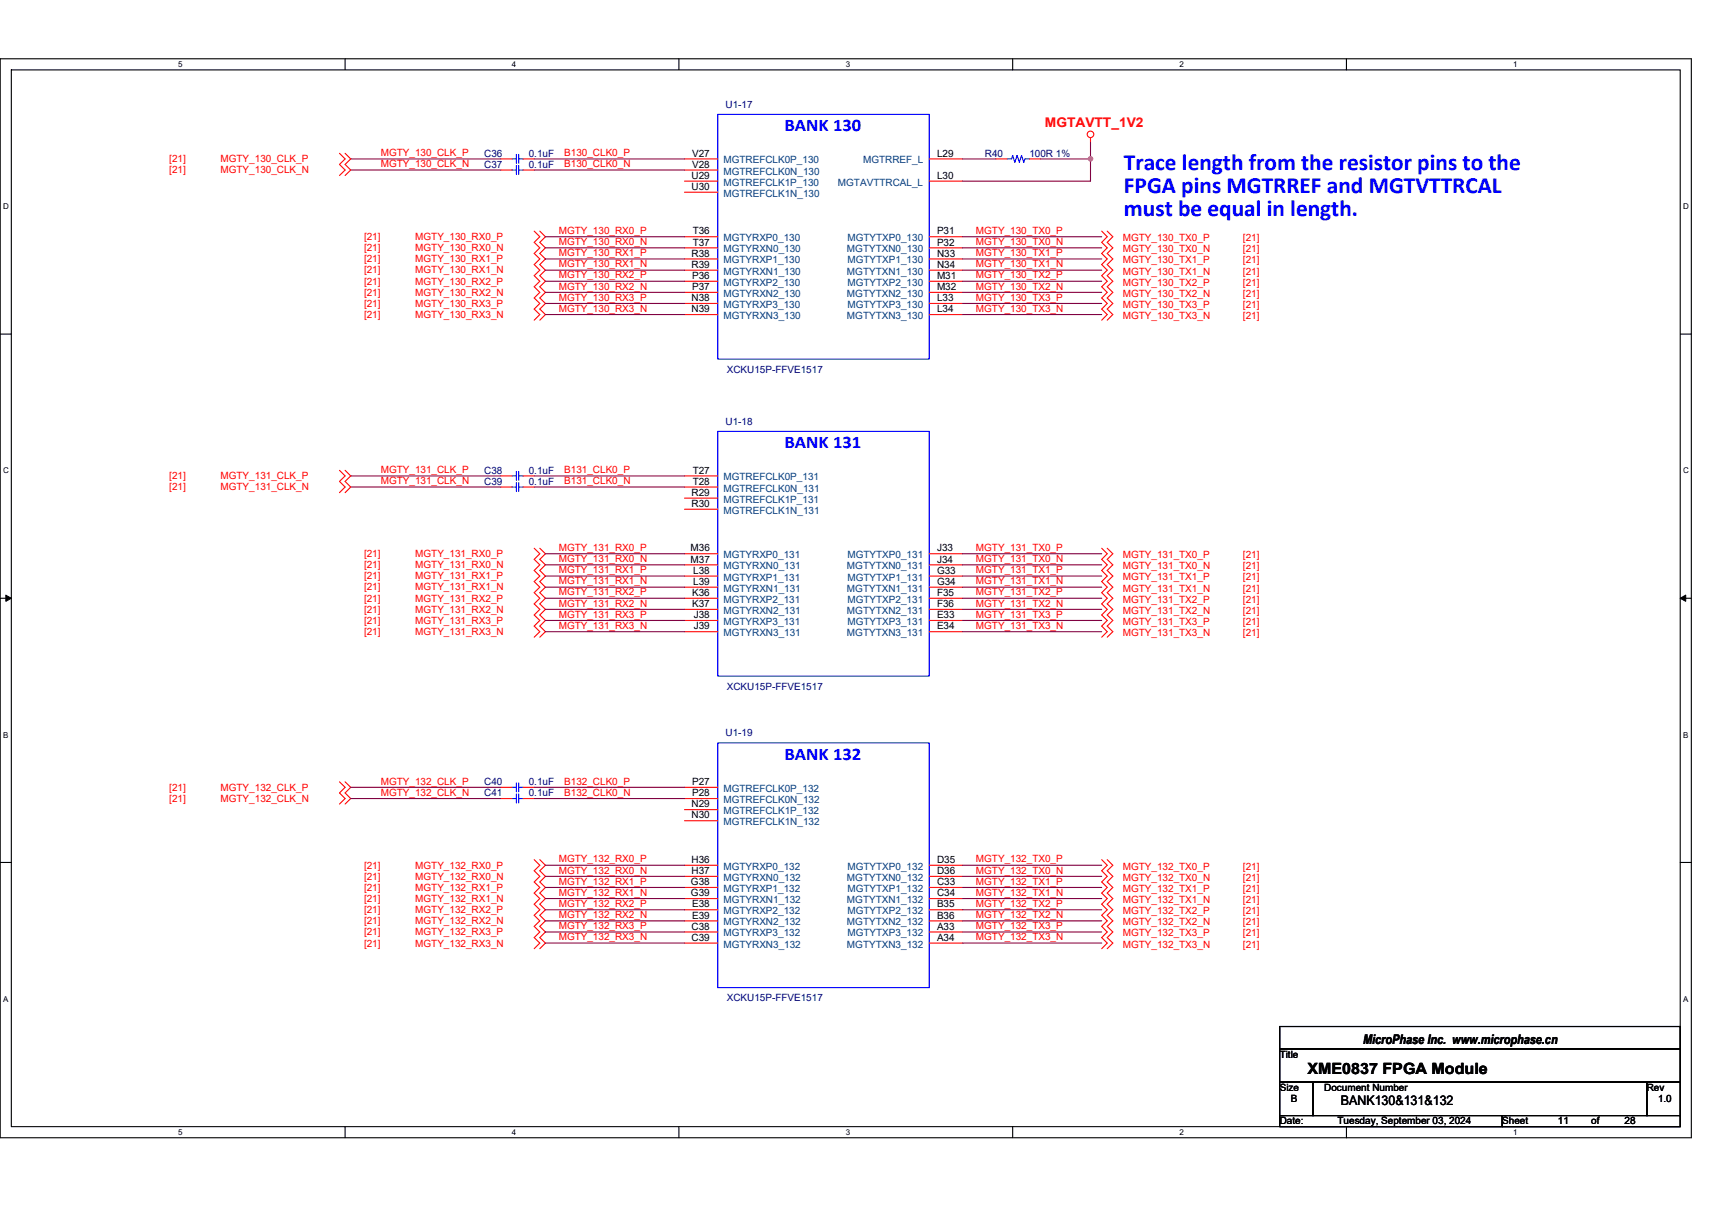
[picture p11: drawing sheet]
<svg xmlns="http://www.w3.org/2000/svg" width="297mm" height="210mm" viewBox="0 0 297 210" stroke-linecap="round" stroke-linejoin="round" font-family="sans-serif">
<defs><g id="words">
<g font-size="4" fill="#00f">
<text x="195" y="29.5">Trace length from the resistor pins to the</text>
<text x="195" y="33.5">FPGA pins MGTRREF and MGTVTTRCAL</text>
<text x="195" y="37.6">must be equal in length.</text>
</g>
<g font-size="3.1" fill="#00f">
<text x="136.1" y="22.8">BANK 130</text>
<text x="136.1" y="77.8">BANK 131</text>
<text x="136.1" y="131.8">BANK 132</text>
</g>
<text font-size="2.7" x="226.9" y="186.4">XME0837 FPGA Module</text>
<text font-size="2.3" fill="#f00" x="181.3" y="22">MGTAVTT_1V2</text>
<g font-size="2.3">
<text x="236.5" y="181.1">MicroPhase Inc. www.microphase.cn</text>
<text x="232.6" y="191.8">BANK130&amp;131&amp;132</text>
</g>
<g font-size="1.7" fill="#000080">
<text x="125.9" y="18.7">U1-17</text>
<text x="84" y="29.1">C37</text>
<text x="84" y="27.2">C36</text>
<text x="91.7" y="29.1">0.1uF</text>
<text x="91.7" y="27.2">0.1uF</text>
<text x="170.9" y="27.2">R40</text>
<text x="178.6" y="27.2">100R 1%</text>
<text x="126.1" y="64.6">XCKU15P-FFVE1517</text>
<text x="125.9" y="73.7">U1-18</text>
<text x="84" y="82.2">C38</text>
<text x="91.7" y="82.2">0.1uF</text>
<text x="84" y="84.1">C39</text>
<text x="91.7" y="84.1">0.1uF</text>
<text x="126.1" y="119.7">XCKU15P-FFVE1517</text>
<text x="125.9" y="127.8">U1-19</text>
<text x="84" y="136.2">C40</text>
<text x="91.7" y="136.2">0.1uF</text>
<text x="84" y="138.2">C41</text>
<text x="91.7" y="138.2">0.1uF</text>
<text x="126.1" y="173.7">XCKU15P-FFVE1517</text>
</g>
<g font-size="1.7" fill="#f00">
<text x="29.4" y="28.2">[21]</text>
<text x="38.3" y="28.2">MGTY_130_CLK_P</text>
<text x="66.1" y="27.1">MGTY_130_CLK_P</text>
<text x="66.1" y="29">MGTY_130_CLK_N</text>
<text x="97.9" y="27.1">B130_CLK0_P</text>
<text x="97.9" y="29">B130_CLK0_N</text>
<text x="29.4" y="30.1">[21]</text>
<text x="38.3" y="30.1">MGTY_130_CLK_N</text>
<text x="63.2" y="41.7">[21]</text>
<text x="72" y="41.7">MGTY_130_RX0_P</text>
<text x="96.9" y="40.6">MGTY_130_RX0_P</text>
<text x="169.3" y="40.6">MGTY_130_TX0_P</text>
<text x="194.8" y="41.9">MGTY_130_TX0_P</text>
<text x="215.7" y="41.9">[21]</text>
<text x="63.2" y="43.6">[21]</text>
<text x="63.2" y="45.5">[21]</text>
<text x="63.2" y="47.5">[21]</text>
<text x="72" y="43.6">MGTY_130_RX0_N</text>
<text x="72" y="45.5">MGTY_130_RX1_P</text>
<text x="72" y="47.5">MGTY_130_RX1_N</text>
<text x="96.9" y="42.5">MGTY_130_RX0_N</text>
<text x="96.9" y="44.4">MGTY_130_RX1_P</text>
<text x="96.9" y="46.4">MGTY_130_RX1_N</text>
<text x="169.3" y="42.5">MGTY_130_TX0_N</text>
<text x="169.3" y="44.4">MGTY_130_TX1_P</text>
<text x="169.3" y="46.4">MGTY_130_TX1_N</text>
<text x="194.8" y="43.8">MGTY_130_TX0_N</text>
<text x="194.8" y="45.7">MGTY_130_TX1_P</text>
<text x="194.8" y="47.6">MGTY_130_TX1_N</text>
<text x="215.7" y="43.8">[21]</text>
<text x="215.7" y="47.6">[21]</text>
<text x="215.7" y="45.7">[21]</text>
<text x="63.2" y="49.4">[21]</text>
<text x="63.2" y="51.3">[21]</text>
<text x="63.2" y="53.3">[21]</text>
<text x="72" y="49.4">MGTY_130_RX2_P</text>
<text x="72" y="51.3">MGTY_130_RX2_N</text>
<text x="72" y="53.3">MGTY_130_RX3_P</text>
<text x="96.9" y="48.3">MGTY_130_RX2_P</text>
<text x="96.9" y="50.2">MGTY_130_RX2_N</text>
<text x="96.9" y="52.2">MGTY_130_RX3_P</text>
<text x="169.3" y="48.3">MGTY_130_TX2_P</text>
<text x="169.3" y="50.2">MGTY_130_TX2_N</text>
<text x="169.3" y="52.2">MGTY_130_TX3_P</text>
<text x="194.8" y="49.6">MGTY_130_TX2_P</text>
<text x="194.8" y="51.5">MGTY_130_TX2_N</text>
<text x="194.8" y="53.4">MGTY_130_TX3_P</text>
<text x="215.7" y="51.5">[21]</text>
<text x="215.7" y="49.6">[21]</text>
<text x="215.7" y="53.4">[21]</text>
<text x="63.2" y="55.2">[21]</text>
<text x="72" y="55.2">MGTY_130_RX3_N</text>
<text x="96.9" y="54.1">MGTY_130_RX3_N</text>
<text x="169.3" y="54.1">MGTY_130_TX3_N</text>
<text x="194.8" y="55.4">MGTY_130_TX3_N</text>
<text x="215.7" y="55.4">[21]</text>
<text x="29.4" y="83.2">[21]</text>
<text x="38.3" y="83.2">MGTY_131_CLK_P</text>
<text x="66.1" y="82.1">MGTY_131_CLK_P</text>
<text x="97.9" y="82.1">B131_CLK0_P</text>
<text x="29.4" y="85.1">[21]</text>
<text x="38.3" y="85.1">MGTY_131_CLK_N</text>
<text x="66.1" y="84">MGTY_131_CLK_N</text>
<text x="97.9" y="84">B131_CLK0_N</text>
<text x="96.9" y="95.6">MGTY_131_RX0_P</text>
<text x="169.3" y="95.6">MGTY_131_TX0_P</text>
<text x="63.2" y="96.7">[21]</text>
<text x="63.2" y="98.6">[21]</text>
<text x="63.2" y="100.5">[21]</text>
<text x="72" y="96.7">MGTY_131_RX0_P</text>
<text x="72" y="98.6">MGTY_131_RX0_N</text>
<text x="72" y="100.5">MGTY_131_RX1_P</text>
<text x="96.9" y="97.5">MGTY_131_RX0_N</text>
<text x="96.9" y="99.5">MGTY_131_RX1_P</text>
<text x="96.9" y="101.4">MGTY_131_RX1_N</text>
<text x="169.3" y="97.5">MGTY_131_TX0_N</text>
<text x="169.3" y="99.5">MGTY_131_TX1_P</text>
<text x="169.3" y="101.4">MGTY_131_TX1_N</text>
<text x="194.8" y="96.9">MGTY_131_TX0_P</text>
<text x="194.8" y="98.8">MGTY_131_TX0_N</text>
<text x="194.8" y="100.7">MGTY_131_TX1_P</text>
<text x="215.7" y="98.8">[21]</text>
<text x="215.7" y="96.9">[21]</text>
<text x="215.7" y="100.7">[21]</text>
<text x="63.2" y="102.5">[21]</text>
<text x="63.2" y="104.4">[21]</text>
<text x="63.2" y="106.3">[21]</text>
<text x="72" y="102.5">MGTY_131_RX1_N</text>
<text x="72" y="104.4">MGTY_131_RX2_P</text>
<text x="72" y="106.3">MGTY_131_RX2_N</text>
<text x="96.9" y="103.3">MGTY_131_RX2_P</text>
<text x="96.9" y="105.3">MGTY_131_RX2_N</text>
<text x="96.9" y="107.2">MGTY_131_RX3_P</text>
<text x="169.3" y="103.3">MGTY_131_TX2_P</text>
<text x="169.3" y="105.3">MGTY_131_TX2_N</text>
<text x="169.3" y="107.2">MGTY_131_TX3_P</text>
<text x="194.8" y="102.7">MGTY_131_TX1_N</text>
<text x="194.8" y="104.6">MGTY_131_TX2_P</text>
<text x="194.8" y="106.5">MGTY_131_TX2_N</text>
<text x="215.7" y="102.7">[21]</text>
<text x="215.7" y="106.5">[21]</text>
<text x="215.7" y="104.6">[21]</text>
<text x="63.2" y="108.3">[21]</text>
<text x="63.2" y="110.2">[21]</text>
<text x="72" y="108.3">MGTY_131_RX3_P</text>
<text x="72" y="110.2">MGTY_131_RX3_N</text>
<text x="96.9" y="109.1">MGTY_131_RX3_N</text>
<text x="169.3" y="109.1">MGTY_131_TX3_N</text>
<text x="194.8" y="108.5">MGTY_131_TX3_P</text>
<text x="194.8" y="110.4">MGTY_131_TX3_N</text>
<text x="215.7" y="110.4">[21]</text>
<text x="215.7" y="108.5">[21]</text>
<text x="29.4" y="137.2">[21]</text>
<text x="38.3" y="137.2">MGTY_132_CLK_P</text>
<text x="66.1" y="136.1">MGTY_132_CLK_P</text>
<text x="97.9" y="136.1">B132_CLK0_P</text>
<text x="29.4" y="139.1">[21]</text>
<text x="38.3" y="139.1">MGTY_132_CLK_N</text>
<text x="66.1" y="138.1">MGTY_132_CLK_N</text>
<text x="97.9" y="138.1">B132_CLK0_N</text>
<text x="96.9" y="149.7">MGTY_132_RX0_P</text>
<text x="169.3" y="149.7">MGTY_132_TX0_P</text>
<text x="63.2" y="150.7">[21]</text>
<text x="63.2" y="152.7">[21]</text>
<text x="63.2" y="154.6">[21]</text>
<text x="72" y="150.7">MGTY_132_RX0_P</text>
<text x="72" y="152.7">MGTY_132_RX0_N</text>
<text x="72" y="154.6">MGTY_132_RX1_P</text>
<text x="96.9" y="151.6">MGTY_132_RX0_N</text>
<text x="96.9" y="153.5">MGTY_132_RX1_P</text>
<text x="96.9" y="155.4">MGTY_132_RX1_N</text>
<text x="169.3" y="151.6">MGTY_132_TX0_N</text>
<text x="169.3" y="153.5">MGTY_132_TX1_P</text>
<text x="169.3" y="155.4">MGTY_132_TX1_N</text>
<text x="194.8" y="150.9">MGTY_132_TX0_P</text>
<text x="194.8" y="152.9">MGTY_132_TX0_N</text>
<text x="194.8" y="154.8">MGTY_132_TX1_P</text>
<text x="215.7" y="152.9">[21]</text>
<text x="215.7" y="150.9">[21]</text>
<text x="215.7" y="154.8">[21]</text>
<text x="63.2" y="156.5">[21]</text>
<text x="63.2" y="158.5">[21]</text>
<text x="63.2" y="160.4">[21]</text>
<text x="72" y="156.5">MGTY_132_RX1_N</text>
<text x="72" y="158.5">MGTY_132_RX2_P</text>
<text x="72" y="160.4">MGTY_132_RX2_N</text>
<text x="96.9" y="157.4">MGTY_132_RX2_P</text>
<text x="96.9" y="159.3">MGTY_132_RX2_N</text>
<text x="96.9" y="161.2">MGTY_132_RX3_P</text>
<text x="169.3" y="157.4">MGTY_132_TX2_P</text>
<text x="169.3" y="159.3">MGTY_132_TX2_N</text>
<text x="169.3" y="161.2">MGTY_132_TX3_P</text>
<text x="194.8" y="156.7">MGTY_132_TX1_N</text>
<text x="194.8" y="158.6">MGTY_132_TX2_P</text>
<text x="194.8" y="160.6">MGTY_132_TX2_N</text>
<text x="215.7" y="156.7">[21]</text>
<text x="215.7" y="160.6">[21]</text>
<text x="215.7" y="158.6">[21]</text>
<text x="63.2" y="162.3">[21]</text>
<text x="63.2" y="164.3">[21]</text>
<text x="72" y="162.3">MGTY_132_RX3_P</text>
<text x="72" y="164.3">MGTY_132_RX3_N</text>
<text x="96.9" y="163.2">MGTY_132_RX3_N</text>
<text x="169.3" y="163.2">MGTY_132_TX3_N</text>
<text x="194.8" y="162.5">MGTY_132_TX3_P</text>
<text x="194.8" y="164.4">MGTY_132_TX3_N</text>
<text x="215.7" y="164.4">[21]</text>
<text x="215.7" y="162.5">[21]</text>
</g>
<g font-size="1.7">
<text x="120.1" y="27.2">V27</text>
<text x="120.1" y="29.1">V28</text>
<text x="162.6" y="27.2">L29</text>
<text x="120" y="31">U29</text>
<text x="120" y="33">U30</text>
<text x="162.6" y="31">L30</text>
<text x="120.2" y="40.7">T36</text>
<text x="162.6" y="40.7">P31</text>
<text x="120" y="44.5">R38</text>
<text x="120" y="46.5">R39</text>
<text x="120.2" y="42.6">T37</text>
<text x="162.6" y="46.5">N34</text>
<text x="162.6" y="42.6">P32</text>
<text x="162.6" y="44.5">N33</text>
<text x="120" y="52.3">N38</text>
<text x="120.1" y="48.4">P36</text>
<text x="120.1" y="50.3">P37</text>
<text x="162.6" y="50.3">M32</text>
<text x="162.6" y="52.3">L33</text>
<text x="162.6" y="48.4">M31</text>
<text x="120" y="54.2">N39</text>
<text x="162.6" y="54.2">L34</text>
<text x="120.2" y="82.2">T27</text>
<text x="120" y="86">R29</text>
<text x="120" y="88">R30</text>
<text x="120.2" y="84.1">T28</text>
<text x="119.8" y="95.7">M36</text>
<text x="162.6" y="95.7">J33</text>
<text x="119.8" y="97.6">M37</text>
<text x="120.3" y="99.6">L38</text>
<text x="120.3" y="101.5">L39</text>
<text x="162.6" y="101.5">G34</text>
<text x="162.6" y="97.6">J34</text>
<text x="162.6" y="99.6">G33</text>
<text x="120.1" y="103.4">K36</text>
<text x="120.1" y="105.3">K37</text>
<text x="120.4" y="107.3">J38</text>
<text x="162.6" y="105.3">F36</text>
<text x="162.6" y="107.3">E33</text>
<text x="162.6" y="103.4">F35</text>
<text x="120.4" y="109.2">J39</text>
<text x="162.6" y="109.2">E34</text>
<text x="120.1" y="136.2">P27</text>
<text x="120" y="140.1">N29</text>
<text x="120" y="142">N30</text>
<text x="120.1" y="138.2">P28</text>
<text x="120" y="149.8">H36</text>
<text x="162.6" y="149.8">D35</text>
<text x="119.9" y="153.6">G38</text>
<text x="119.9" y="155.5">G39</text>
<text x="120" y="151.7">H37</text>
<text x="162.6" y="155.5">C34</text>
<text x="162.6" y="151.7">D36</text>
<text x="162.6" y="153.6">C33</text>
<text x="120" y="161.3">C38</text>
<text x="120.1" y="157.5">E38</text>
<text x="120.1" y="159.4">E39</text>
<text x="162.6" y="159.4">B36</text>
<text x="162.6" y="161.3">A33</text>
<text x="162.6" y="157.5">B35</text>
<text x="120" y="163.3">C39</text>
<text x="162.6" y="163.3">A34</text>
<text x="222" y="183.6">Title</text>
<text x="222" y="189.3">Size</text>
<text x="224" y="191.3">B</text>
<text x="229.8" y="189.3">Document Number</text>
<text x="285.7" y="189.3">Rev</text>
<text x="287.7" y="191.3">1.0</text>
<text x="222" y="195.1">Date:</text>
<text x="232.1" y="195.1">Tuesday, September 03, 2024</text>
<text x="260.6" y="195.1">Sheet</text>
<text x="270.3" y="195.1">11</text>
<text x="276.1" y="195.1">of</text>
<text x="281.9" y="195.1">28</text>
</g>
<g font-size="1.7" fill="#004080">
<text x="125.5" y="28.4">MGTREFCLK0P_130</text>
<text x="149.8" y="28.4">MGTRREF_L</text>
<text x="125.5" y="32.2">MGTREFCLK1P_130</text>
<text x="125.5" y="34.1">MGTREFCLK1N_130</text>
<text x="125.5" y="30.3">MGTREFCLK0N_130</text>
<text x="145.4" y="32.2">MGTAVTTRCAL_L</text>
<text x="125.5" y="41.9">MGTYRXP0_130</text>
<text x="147" y="41.9">MGTYTXP0_130</text>
<text x="125.5" y="45.7">MGTYRXP1_130</text>
<text x="125.5" y="47.7">MGTYRXN1_130</text>
<text x="125.5" y="43.8">MGTYRXN0_130</text>
<text x="147" y="47.7">MGTYTXN1_130</text>
<text x="147" y="43.8">MGTYTXN0_130</text>
<text x="147" y="45.7">MGTYTXP1_130</text>
<text x="125.5" y="53.4">MGTYRXP3_130</text>
<text x="125.5" y="49.6">MGTYRXP2_130</text>
<text x="125.5" y="51.5">MGTYRXN2_130</text>
<text x="147" y="51.5">MGTYTXN2_130</text>
<text x="147" y="53.4">MGTYTXP3_130</text>
<text x="147" y="49.6">MGTYTXP2_130</text>
<text x="125.5" y="55.4">MGTYRXN3_130</text>
<text x="147" y="55.4">MGTYTXN3_130</text>
<text x="125.5" y="83.4">MGTREFCLK0P_131</text>
<text x="125.5" y="87.2">MGTREFCLK1P_131</text>
<text x="125.5" y="89.2">MGTREFCLK1N_131</text>
<text x="125.5" y="85.3">MGTREFCLK0N_131</text>
<text x="125.5" y="100.8">MGTYRXP1_131</text>
<text x="125.5" y="96.9">MGTYRXP0_131</text>
<text x="125.5" y="98.8">MGTYRXN0_131</text>
<text x="147" y="98.8">MGTYTXN0_131</text>
<text x="147" y="100.8">MGTYTXP1_131</text>
<text x="147" y="96.9">MGTYTXP0_131</text>
<text x="125.5" y="104.6">MGTYRXP2_131</text>
<text x="125.5" y="106.5">MGTYRXN2_131</text>
<text x="125.5" y="102.7">MGTYRXN1_131</text>
<text x="147" y="106.5">MGTYTXN2_131</text>
<text x="147" y="102.7">MGTYTXN1_131</text>
<text x="147" y="104.6">MGTYTXP2_131</text>
<text x="125.5" y="108.5">MGTYRXP3_131</text>
<text x="125.5" y="110.4">MGTYRXN3_131</text>
<text x="147" y="110.4">MGTYTXN3_131</text>
<text x="147" y="108.5">MGTYTXP3_131</text>
<text x="125.5" y="137.4">MGTREFCLK0P_132</text>
<text x="125.5" y="141.3">MGTREFCLK1P_132</text>
<text x="125.5" y="143.2">MGTREFCLK1N_132</text>
<text x="125.5" y="139.4">MGTREFCLK0N_132</text>
<text x="125.5" y="154.8">MGTYRXP1_132</text>
<text x="125.5" y="150.9">MGTYRXP0_132</text>
<text x="125.5" y="152.9">MGTYRXN0_132</text>
<text x="147" y="152.9">MGTYTXN0_132</text>
<text x="147" y="154.8">MGTYTXP1_132</text>
<text x="147" y="150.9">MGTYTXP0_132</text>
<text x="125.5" y="158.7">MGTYRXP2_132</text>
<text x="125.5" y="160.6">MGTYRXN2_132</text>
<text x="125.5" y="156.7">MGTYRXN1_132</text>
<text x="147" y="160.6">MGTYTXN2_132</text>
<text x="147" y="156.7">MGTYTXN1_132</text>
<text x="147" y="158.7">MGTYTXP2_132</text>
<text x="125.5" y="162.5">MGTYRXP3_132</text>
<text x="125.5" y="164.4">MGTYRXN3_132</text>
<text x="147" y="164.4">MGTYTXN3_132</text>
<text x="147" y="162.5">MGTYTXP3_132</text>
</g>
<g font-size="1.4">
<text x="30.9" y="11.7">5</text>
<text x="88.8" y="11.7">4</text>
<text x="146.7" y="11.7">3</text>
<text x="204.7" y="11.7">2</text>
<text x="262.6" y="11.7">1</text>
<text x=".5" y="36.3">D</text>
<text x="292" y="36.3">D</text>
<text x=".5" y="82.1">C</text>
<text x="292" y="82.1">C</text>
<text x=".5" y="128">B</text>
<text x="292" y="128">B</text>
<text x=".5" y="173.8">A</text>
<text x="292" y="173.8">A</text>
<text x="30.9" y="197">5</text>
<text x="88.8" y="197">4</text>
<text x="146.7" y="197">3</text>
<text x="204.7" y="197">2</text>
<text x="262.6" y="197">1</text>
</g>
</g></defs>
<path d="M0 10.2h293.5v187.2h-293.5zM2 12.1h289.5v183.4h-289.5z" fill="none" stroke="#000" stroke-width=".19"/>
<g fill="#fff">
<path d="M30.9 10.4h.8v1.6h-.8z"/>
<path d="M30.9 195.7h.8v1.6h-.8z"/>
</g>
<path d="M59.9 10.2v1.9M59.9 195.5v1.9" fill="none" stroke="#000" stroke-width=".19"/>
<g fill="#fff">
<path d="M88.8 10.4h.8v1.6h-.8z"/>
<path d="M88.8 195.7h.8v1.6h-.8z"/>
</g>
<path d="M117.8 10.2v1.9M117.8 195.5v1.9" fill="none" stroke="#000" stroke-width=".19"/>
<g fill="#fff">
<path d="M146.7 10.4h.8v1.6h-.8z"/>
<path d="M146.7 195.7h.8v1.6h-.8z"/>
</g>
<path d="M175.7 10.2v1.9M175.7 195.5v1.9" fill="none" stroke="#000" stroke-width=".19"/>
<g fill="#fff">
<path d="M204.7 10.4h.7v1.6h-.7z"/>
<path d="M204.7 195.7h.7v1.6h-.7z"/>
</g>
<path d="M233.6 10.2v1.9M233.6 195.5v1.9" fill="none" stroke="#000" stroke-width=".19"/>
<g fill="#fff">
<path d="M262.6 10.4h.7v1.6h-.7z"/>
<path d="M262.6 195.7h.7v1.6h-.7z"/>
<path d="M.5 35.1h1v1.5h-1z"/>
<path d="M292 35.1h1v1.5h-1z"/>
<path d="M.5 80.9h1v1.5h-1z"/>
<path d="M292 80.9h1v1.5h-1z"/>
</g>
<path d="M0 58h2M291.5 58h2" fill="none" stroke="#000" stroke-width=".19"/>
<g fill="#fff">
<path d="M.5 126.7h.9v1.6h-.9z"/>
<path d="M292 126.7h.9v1.6h-.9z"/>
</g>
<path d="M0 103.8h2M291.5 103.8h2" fill="none" stroke="#000" stroke-width=".19"/>
<path d="M1 103.3l1 .5-1 .6zM291.5 103.8l1-.5v1.1z" fill="#000" stroke="#000" stroke-width=".17"/>
<g fill="#fff">
<path d="M.5 172.6h.9v1.5h-.9z"/>
<path d="M292 172.6h.9v1.5h-.9z"/>
</g>
<path d="M0 149.7h2M291.5 149.7h2M222 178.1h69.5v3.9h-69.5zM222 182h69.5v5.8h-69.5zM222 187.8h5.8v5.8h-5.8zM222 193.6h38.6v1.9h-38.6zM227.8 187.8h57.9v5.8h-57.9zM260.6 193.6h30.9v1.9h-30.9zM285.7 187.8h5.8v5.8h-5.8z" fill="none" stroke="#000" stroke-width=".19"/>
<g fill="none" stroke="#f00" stroke-width=".19">
<path d="M58.9 26.6l1 1-1 .9 1 1-1 1M59.9 26.6l1 1-1 .9 1 1-1 1M86.9 29.5h1.9M86.9 27.6h1.9M90.8 29.5h1.9M90.8 27.6h1.9M118.8 31.4h5.7M118.8 33.4h5.7M118.8 27.6h5.7M118.8 29.5h5.7M161.2 31.4h5.8M161.2 27.6h5.8"/>
<path d="M172.8 27.6h1.9M178.6 27.6h1.9M189.2 23.9v.8M92.7 40.1l1 1-1 1 1 .9-1 1 1 .9-1 1 1 1-1 .9 1 1-1 1 1 .9-1 1 1 1-1 .9 1 1-1 1M93.7 40.1l.9 1-.9 1 .9 .9-.9 1 .9 .9-.9 1 .9 1-.9 .9 .9 1-.9 1 .9 .9-.9 1 .9 1-.9 .9 .9 1-.9 1M118.8 52.7h5.7M118.8 54.6h5.7M118.8 48.8h5.7M118.8 50.7h5.7M118.8 44.9h5.7M118.8 46.9h5.7M118.8 41.1h5.7"/>
<path d="M118.8 43h5.7M161.2 52.7h5.8M161.2 54.6h5.8M161.2 48.8h5.8M161.2 50.7h5.8M161.2 44.9h5.8M161.2 46.9h5.8M161.2 41.1h5.8M161.2 43h5.8M191.2 40.1l.9 1-.9 1 .9 .9-.9 1 .9 .9-.9 1 .9 1-.9 .9 .9 1-.9 1 .9 .9-.9 1 .9 1-.9 .9 .9 1-.9 1M192.1 40.1l1 1-1 1 1 .9-1 1 1 .9-1 1 1 1-1 .9 1 1-1 1 1 .9-1 1 1 1-1 .9 1 1-1 1M58.9 81.6l1 1-1 .9 1 1-1 1"/>
<path d="M59.9 81.6l1 1-1 .9 1 1-1 1M86.9 84.5h1.9M86.9 82.6h1.9M90.8 84.5h1.9M90.8 82.6h1.9M92.7 95.1l1 1-1 1 1 .9-1 1 1 1-1 .9 1 1-1 .9 1 1-1 1 1 .9-1 1 1 1-1 .9 1 1-1 1M93.7 95.1l.9 1-.9 1 .9 .9-.9 1 .9 1-.9 .9 .9 1-.9 .9 .9 1-.9 1 .9 .9-.9 1 .9 1-.9 .9 .9 1-.9 1M118.8 86.4h5.7M118.8 88.4h5.7M118.8 100h5.7M118.8 82.6h5.7M118.8 84.5h5.7"/>
<path d="M118.8 96.1h5.7M118.8 98h5.7M161.2 100h5.8M161.2 96.1h5.8M161.2 98h5.8M191.2 95.1l.9 1-.9 1 .9 .9-.9 1 .9 1-.9 .9 .9 1-.9 .9 .9 1-.9 1 .9 .9-.9 1 .9 1-.9 .9 .9 1-.9 1M192.1 95.1l1 1-1 1 1 .9-1 1 1 1-1 .9 1 1-1 .9 1 1-1 1 1 .9-1 1 1 1-1 .9 1 1-1 1M118.8 107.7h5.7M118.8 109.6h5.7M118.8 103.8h5.7M118.8 105.7h5.7M118.8 101.9h5.7"/>
<path d="M161.2 107.7h5.8M161.2 109.6h5.8M161.2 103.8h5.8M161.2 105.7h5.8M161.2 101.9h5.8M58.9 135.7l1 .9-1 1 1 1-1 .9M59.9 135.7l1 .9-1 1 1 1-1 .9M86.9 138.6h1.9M86.9 136.6h1.9M90.8 138.6h1.9M90.8 136.6h1.9M118.8 136.6h5.7"/>
<path d="M118.8 138.6h5.7M92.7 149.2l1 1-1 .9 1 1-1 1 1 .9-1 1 1 .9-1 1 1 1-1 .9 1 1-1 1 1 .9-1 1 1 1-1 .9M93.7 149.2l.9 1-.9 .9 .9 1-.9 1 .9 .9-.9 1 .9 .9-.9 1 .9 1-.9 .9 .9 1-.9 1 .9 .9-.9 1 .9 1-.9 .9M118.8 140.5h5.7M118.8 142.4h5.7M118.8 157.9h5.7M118.8 159.8h5.7M118.8 154h5.7M118.8 155.9h5.7M118.8 150.2h5.7M118.8 152.1h5.7M161.2 157.9h5.8"/>
<path d="M161.2 159.8h5.8M161.2 154h5.8M161.2 155.9h5.8M161.2 150.2h5.8M161.2 152.1h5.8M191.2 149.2l.9 1-.9 .9 .9 1-.9 1 .9 .9-.9 1 .9 .9-.9 1 .9 1-.9 .9 .9 1-.9 1 .9 .9-.9 1 .9 1-.9 .9M192.1 149.2l1 1-1 .9 1 1-1 1 1 .9-1 1 1 .9-1 1 1 1-1 .9 1 1-1 1 1 .9-1 1 1 1-1 .9M118.8 161.7h5.7M118.8 163.7h5.7M161.2 161.7h5.8M161.2 163.7h5.8"/>
<circle cx="189.2" cy="23.3" r=".57"/>
</g>
<g fill="none" stroke="#00f" stroke-width=".19">
<path d="M124.5 19.9h36.7v42.4h-36.7zM88.8 29.5h.8M88.8 27.6h.8M89.6 28.7v1.6M89.6 26.8v1.5M90 28.7v1.6M90 26.8v1.5M90 29.5h.8M90 27.6h.8M174.7 27.6h.8l.2-.6 .4 1.2 .4-1.2 .4 1.2 .3-1.2 .4 1.2 .2-.6h.8M124.5 74.9h36.7v42.4h-36.7zM88.8 84.5h.8"/>
<path d="M88.8 82.6h.8M89.6 83.8v1.5M89.6 81.8v1.6M90 83.8v1.5M90 81.8v1.6M90 84.5h.8M90 82.6h.8M88.8 138.6h.8M88.8 136.6h.8M89.6 137.8v1.5M89.6 135.9v1.5M90 137.8v1.5"/>
<path d="M90 135.9v1.5M90 138.6h.8M90 136.6h.8M124.5 128.9h36.7v42.5h-36.7z"/>
</g>
<g fill="none" stroke="#800040" stroke-width=".19">
<path d="M60.9 27.6h26M60.9 29.5h26M92.7 27.6h26.1M92.7 29.5h26.1M167 27.6h5.8M180.5 27.6h8.7M189.2 24.7v2.9M189.2 27.6v3.8h-22.2M94.6 41.1h24.2M94.6 43h24.2M94.6 44.9h24.2M94.6 46.9h24.2"/>
<path d="M94.6 48.8h24.2M94.6 50.7h24.2M94.6 52.7h24.2M94.6 54.6h24.2M167 41.1h24.2M167 43h24.2M167 44.9h24.2M167 46.9h24.2M167 48.8h24.2M167 50.7h24.2M167 52.7h24.2M167 54.6h24.2"/>
<path d="M60.9 82.6h26M60.9 84.5h26M92.7 82.6h26.1M92.7 84.5h26.1M94.6 96.1h24.2M94.6 98h24.2M94.6 100h24.2M167 96.1h24.2M167 98h24.2M167 100h24.2M94.6 101.9h24.2M94.6 103.8h24.2"/>
<path d="M94.6 105.7h24.2M94.6 107.7h24.2M94.6 109.6h24.2M167 101.9h24.2M167 103.8h24.2M167 105.7h24.2M167 107.7h24.2M167 109.6h24.2M60.9 136.6h26M60.9 138.6h26M92.7 136.6h26.1M92.7 138.6h26.1"/>
<path d="M94.6 150.2h24.2M94.6 152.1h24.2M94.6 154h24.2M94.6 155.9h24.2M94.6 157.9h24.2M94.6 159.8h24.2M167 150.2h24.2M167 152.1h24.2M167 154h24.2M167 155.9h24.2M167 157.9h24.2M167 159.8h24.2"/>
<path d="M94.6 161.7h24.2M94.6 163.7h24.2M167 161.7h24.2M167 163.7h24.2"/>
</g>
<circle cx="189.2" cy="27.6" r=".38" fill="#f0f" stroke="#f0f" stroke-width=".19"/>
<use href="#words"/>
</svg>
